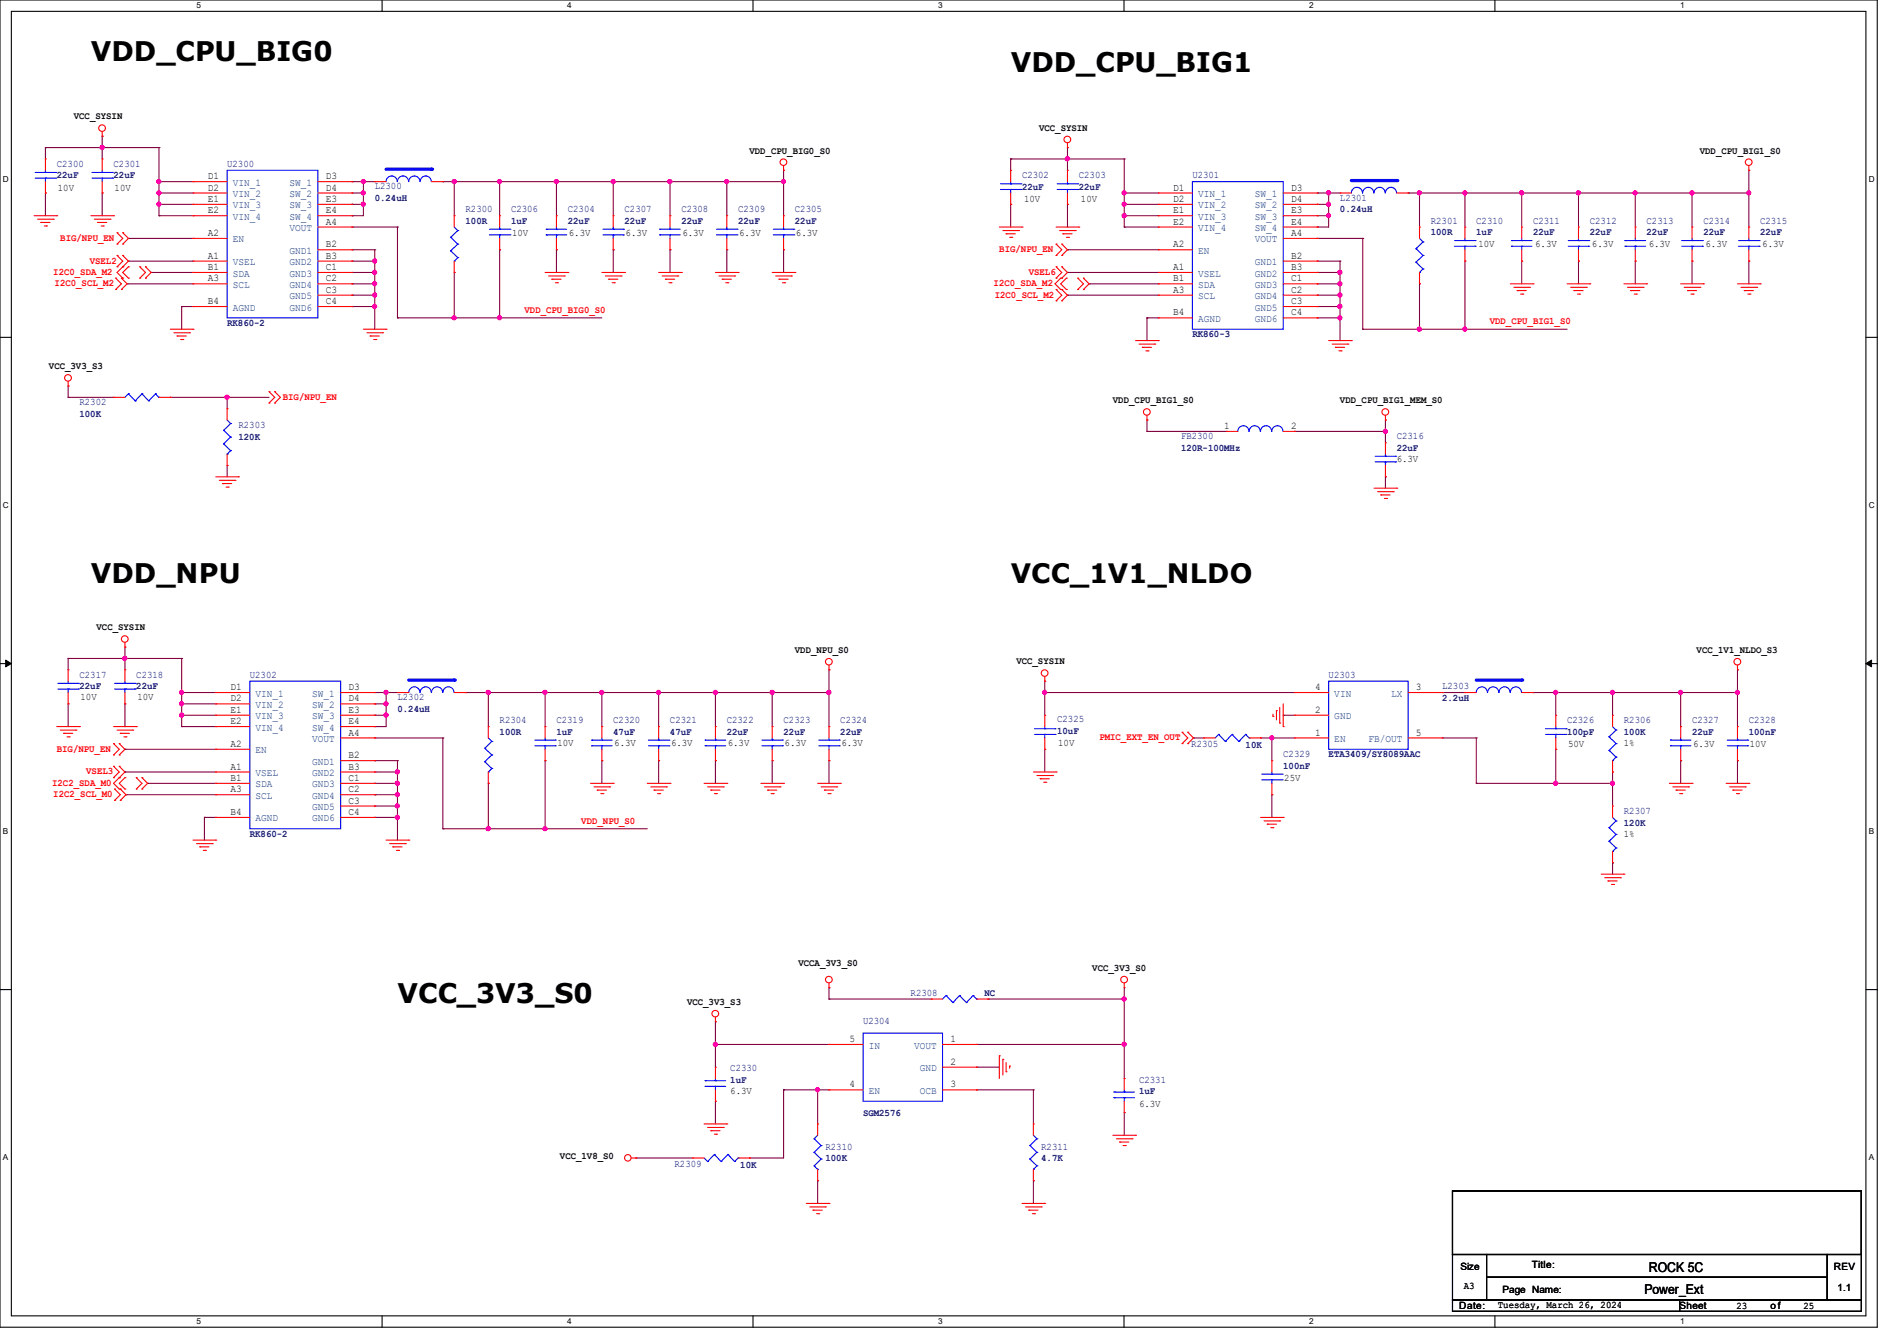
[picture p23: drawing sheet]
<svg xmlns="http://www.w3.org/2000/svg" width="297mm" height="210mm" viewBox="0 0 297 210" stroke-linecap="round" stroke-linejoin="round" font-family="sans-serif">
<defs><g id="words">
<g font-size="4.2">
<text x="14.2" y="9.6">VDD_CPU_BIG0</text>
<text x="158.2" y="11.3">VDD_CPU_BIG1</text>
<text x="14.2" y="91.4">VDD_NPU</text>
<text x="158.2" y="91.3">VCC_1V1_NLDO</text>
<text x="62.2" y="157.1">VCC_3V3_S0</text>
</g>
<g font-size="2.1">
<text x="257.5" y="202.7">Power_Ext</text>
<text x="258.2" y="199.1">ROCK 5C</text>
</g>
<g font-size="1.6">
<text x="11.6" y="18.7">VCC_SYSIN</text>
<text x="162.7" y="20.5">VCC_SYSIN</text>
<text x="9.1" y="29.8">10V</text>
<text x="17.9" y="29.8">10V</text>
<text x="32.6" y="28.1">D1</text>
<text x="32.6" y="29.8">D2</text>
<text x="51" y="28.1">D3</text>
<text x="51" y="29.8">D4</text>
<text x="117.3" y="24">VDD_CPU_BIG0_S0</text>
<text x="183.7" y="29.8">D1</text>
<text x="202.1" y="29.8">D3</text>
<text x="266.1" y="24">VDD_CPU_BIG1_S0</text>
<text x="32.6" y="31.6">E1</text>
<text x="32.6" y="33.4">E2</text>
<text x="51" y="31.6">E3</text>
<text x="51" y="33.4">E4</text>
<text x="51" y="35.2">A4</text>
<text x="160.4" y="31.6">10V</text>
<text x="169.2" y="31.6">10V</text>
<text x="183.7" y="31.6">D2</text>
<text x="183.7" y="33.4">E1</text>
<text x="183.7" y="35.2">E2</text>
<text x="202.1" y="31.6">D4</text>
<text x="202.1" y="33.4">E3</text>
<text x="202.1" y="35.2">E4</text>
<text x="32.6" y="40.5">A1</text>
<text x="32.6" y="37">A2</text>
<text x="51" y="38.7">B2</text>
<text x="51" y="40.5">B3</text>
<text x="80.2" y="37">10V</text>
<text x="89.1" y="37">6.3V</text>
<text x="98" y="37">6.3V</text>
<text x="106.8" y="37">6.3V</text>
<text x="115.7" y="37">6.3V</text>
<text x="124.6" y="37">6.3V</text>
<text x="183.7" y="38.7">A2</text>
<text x="202.1" y="40.5">B2</text>
<text x="202.1" y="37">A4</text>
<text x="231.5" y="38.7">10V</text>
<text x="240.4" y="38.7">6.3V</text>
<text x="249.3" y="38.7">6.3V</text>
<text x="258.1" y="38.7">6.3V</text>
<text x="267" y="38.7">6.3V</text>
<text x="275.9" y="38.7">6.3V</text>
<text x="32.6" y="42.3">B1</text>
<text x="32.6" y="47.6">B4</text>
<text x="32.6" y="44.1">A3</text>
<text x="51" y="42.3">C1</text>
<text x="51" y="44.1">C2</text>
<text x="51" y="45.8">C3</text>
<text x="51" y="47.6">C4</text>
<text x="183.7" y="42.3">A1</text>
<text x="183.7" y="44.1">B1</text>
<text x="183.7" y="45.8">A3</text>
<text x="202.1" y="42.3">B3</text>
<text x="202.1" y="44.1">C1</text>
<text x="202.1" y="45.8">C2</text>
<text x="202.1" y="47.6">C3</text>
<text x="183.7" y="49.4">B4</text>
<text x="202.1" y="49.4">C4</text>
<text x="7.7" y="57.8">VCC_3V3_S3</text>
<text x="174.2" y="63.2">VDD_CPU_BIG1_S0</text>
<text x="209.8" y="63.2">VDD_CPU_BIG1_MEM_S0</text>
<text x="191.7" y="67.2">1</text>
<text x="202.1" y="67.2">2</text>
<text x="218.7" y="72.3">6.3V</text>
<text x="15.1" y="98.7">VCC_SYSIN</text>
<text x="124.5" y="102.3">VDD_NPU_S0</text>
<text x="159.1" y="104.1">VCC_SYSIN</text>
<text x="265.6" y="102.3">VCC_1V1_NLDO_S3</text>
<text x="12.6" y="109.7">10V</text>
<text x="21.5" y="109.7">10V</text>
<text x="36.1" y="108.1">D1</text>
<text x="36.1" y="109.9">D2</text>
<text x="36.1" y="111.6">E1</text>
<text x="36.1" y="113.4">E2</text>
<text x="54.6" y="108.1">D3</text>
<text x="54.6" y="109.9">D4</text>
<text x="54.6" y="111.6">E3</text>
<text x="54.6" y="113.4">E4</text>
<text x="205.9" y="111.6">2</text>
<text x="205.9" y="108.1">4</text>
<text x="221.7" y="108.1">3</text>
<text x="36.1" y="117">A2</text>
<text x="54.6" y="118.7">B2</text>
<text x="54.6" y="115.2">A4</text>
<text x="87.3" y="116.8">10V</text>
<text x="96.2" y="116.8">6.3V</text>
<text x="105.1" y="116.8">6.3V</text>
<text x="114" y="116.8">6.3V</text>
<text x="122.8" y="116.8">6.3V</text>
<text x="131.7" y="116.8">6.3V</text>
<text x="165.7" y="116.8">10V</text>
<text x="205.9" y="115.2">1</text>
<text x="221.7" y="115.2">5</text>
<text x="245.5" y="117">50V</text>
<text x="254.2" y="116.8">1%</text>
<text x="265.1" y="117">6.3V</text>
<text x="274" y="117">10V</text>
<text x="36.1" y="120.5">A1</text>
<text x="36.1" y="122.3">B1</text>
<text x="36.1" y="124.1">A3</text>
<text x="54.6" y="120.5">B3</text>
<text x="54.6" y="122.3">C1</text>
<text x="54.6" y="124.1">C2</text>
<text x="54.6" y="125.9">C3</text>
<text x="201.1" y="122.3">25V</text>
<text x="36.1" y="127.6">B4</text>
<text x="54.6" y="127.6">C4</text>
<text x="254.2" y="131">1%</text>
<text x="125" y="151.3">VCCA_3V3_S0</text>
<text x="171" y="152.1">VCC_3V3_S0</text>
<text x="107.6" y="157.4">VCC_3V3_S3</text>
<text x="133" y="163.2">5</text>
<text x="148.8" y="166.8">2</text>
<text x="148.8" y="163.2">1</text>
<text x="114.3" y="171.4">6.3V</text>
<text x="133" y="170.3">4</text>
<text x="148.8" y="170.3">3</text>
<text x="178.3" y="173.4">6.3V</text>
<text x="87.7" y="181.6">VCC_1V8_S0</text>
<text x="228.6" y="199">Size</text>
<text x="229.2" y="201.8">A3</text>
<text x="235.2" y="202.5">Page Name:</text>
<text x="239.9" y="198.6">Title:</text>
<text x="287.1" y="199">REV</text>
<text x="287.7" y="202.2">1.1</text>
<text x="228.5" y="205">Date:</text>
<text x="234.5" y="204.8">Tuesday, March 26, 2024</text>
<text x="263" y="205">Sheet</text>
<text x="271.9" y="205">23</text>
<text x="277.2" y="205">o f</text>
<text x="282.4" y="205">25</text>
</g>
<g font-size="1.6" fill="#000080">
<text x="8.9" y="26.1">C2300</text>
<text x="8.9" y="27.9">22uF</text>
<text x="17.8" y="26.1">C2301</text>
<text x="17.8" y="27.9">22uF</text>
<text x="35.6" y="26.1">U2300</text>
<text x="58.7" y="29.7">L2300</text>
<text x="160" y="27.9">C2302</text>
<text x="160" y="29.7">22uF</text>
<text x="168.9" y="27.9">C2303</text>
<text x="168.9" y="29.7">22uF</text>
<text x="186.7" y="27.9">U2301</text>
<text x="58.7" y="31.5">0.24uH</text>
<text x="72.9" y="33.2">R2300</text>
<text x="72.9" y="35.1">100R</text>
<text x="80" y="33.2">C2306</text>
<text x="80" y="35.1">1uF</text>
<text x="88.9" y="33.2">C2304</text>
<text x="88.9" y="35.1">22uF</text>
<text x="97.8" y="33.2">C2307</text>
<text x="97.8" y="35.1">22uF</text>
<text x="106.7" y="33.2">C2308</text>
<text x="106.7" y="35.1">22uF</text>
<text x="115.6" y="33.2">C2309</text>
<text x="115.6" y="35.1">22uF</text>
<text x="124.5" y="33.2">C2305</text>
<text x="124.5" y="35.1">22uF</text>
<text x="209.8" y="31.5">L2301</text>
<text x="209.8" y="33.3">0.24uH</text>
<text x="224" y="35">R2301</text>
<text x="231.1" y="35">C2310</text>
<text x="240" y="35">C2311</text>
<text x="248.9" y="35">C2312</text>
<text x="257.8" y="35">C2313</text>
<text x="266.7" y="35">C2314</text>
<text x="275.6" y="35">C2315</text>
<text x="224" y="36.8">100R</text>
<text x="231.1" y="36.8">1uF</text>
<text x="240" y="36.8">22uF</text>
<text x="248.9" y="36.8">22uF</text>
<text x="257.8" y="36.8">22uF</text>
<text x="266.7" y="36.8">22uF</text>
<text x="275.6" y="36.8">22uF</text>
<text x="35.6" y="51.1">RK860-2</text>
<text x="186.7" y="52.8">RK860-3</text>
<text x="12.4" y="63.5">R2302</text>
<text x="12.4" y="65.3">100K</text>
<text x="37.3" y="67">R2303</text>
<text x="37.3" y="68.8">120K</text>
<text x="184.9" y="68.8">FB2300</text>
<text x="184.9" y="70.6">120R-100MHz</text>
<text x="218.7" y="68.8">C2316</text>
<text x="218.7" y="70.6">22uF</text>
<text x="12.4" y="106.1">C2317</text>
<text x="12.4" y="107.9">22uF</text>
<text x="21.3" y="106.1">C2318</text>
<text x="21.3" y="107.9">22uF</text>
<text x="39.1" y="106.1">U2302</text>
<text x="208" y="106.1">U2303</text>
<text x="225.8" y="107.9">L2303</text>
<text x="62.2" y="109.7">L2302</text>
<text x="62.2" y="111.5">0.24uH</text>
<text x="78.2" y="113.2">R2304</text>
<text x="87.1" y="113.2">C2319</text>
<text x="96" y="113.2">C2320</text>
<text x="104.9" y="113.2">C2321</text>
<text x="113.8" y="113.2">C2322</text>
<text x="122.7" y="113.2">C2323</text>
<text x="131.6" y="113.2">C2324</text>
<text x="165.5" y="113.1">C2325</text>
<text x="225.8" y="109.7">2.2uH</text>
<text x="245.4" y="113.2">C2326</text>
<text x="254.2" y="113.2">R2306</text>
<text x="264.9" y="113.2">C2327</text>
<text x="273.8" y="113.2">C2328</text>
<text x="78.2" y="115.1">100R</text>
<text x="87.1" y="115.1">1uF</text>
<text x="96" y="115.1">47uF</text>
<text x="104.9" y="115.1">47uF</text>
<text x="113.8" y="115.1">22uF</text>
<text x="122.7" y="115.1">22uF</text>
<text x="131.6" y="115.1">22uF</text>
<text x="165.5" y="114.9">10uF</text>
<text x="186.5" y="117">R2305</text>
<text x="195" y="117.2">10K</text>
<text x="200.9" y="118.6">C2329</text>
<text x="208" y="118.6">ETA3409/SY8089AAC</text>
<text x="245.4" y="115.1">100pF</text>
<text x="254.2" y="115.1">100K</text>
<text x="264.9" y="115.1">22uF</text>
<text x="273.8" y="115.1">100nF</text>
<text x="200.9" y="120.4">100nF</text>
<text x="39.1" y="131.1">RK860-2</text>
<text x="254.2" y="127.5">R2307</text>
<text x="254.2" y="129.3">120K</text>
<text x="142.6" y="155.9">R2308</text>
<text x="154.1" y="156">NC</text>
<text x="135.1" y="160.4">U2304</text>
<text x="114.3" y="167.8">C2330</text>
<text x="114.3" y="169.6">1uF</text>
<text x="178.3" y="169.6">C2331</text>
<text x="178.3" y="171.4">1uF</text>
<text x="135.1" y="174.8">SGM2576</text>
<text x="105.6" y="182.7">R2309</text>
<text x="115.9" y="183">10K</text>
<text x="129.2" y="180.1">R2310</text>
<text x="129.2" y="181.9">100K</text>
<text x="163" y="180.1">R2311</text>
<text x="163" y="181.9">4.7K</text>
</g>
<g font-size="1.6" fill="#004080">
<text x="36.4" y="29.1">VIN_1</text>
<text x="45.3" y="29.1">SW_1</text>
<text x="36.4" y="30.9">VIN_2</text>
<text x="36.4" y="32.6">VIN_3</text>
<text x="36.4" y="34.4">VIN_4</text>
<text x="45.3" y="30.9">SW_2</text>
<text x="45.3" y="32.6">SW_3</text>
<text x="45.3" y="34.4">SW_4</text>
<text x="187.6" y="30.9">VIN_1</text>
<text x="187.6" y="32.6">VIN_2</text>
<text x="187.6" y="34.4">VIN_3</text>
<text x="196.5" y="30.9">SW_1</text>
<text x="196.5" y="32.6">SW_2</text>
<text x="196.5" y="34.4">SW_3</text>
<text x="36.4" y="41.5">VSEL</text>
<text x="36.4" y="38">EN</text>
<text x="45.3" y="39.8">GND1</text>
<text x="45.3" y="41.5">GND2</text>
<text x="45.3" y="36.2">VOUT</text>
<text x="187.6" y="36.2">VIN_4</text>
<text x="187.6" y="39.8">EN</text>
<text x="196.5" y="36.2">SW_4</text>
<text x="196.5" y="41.5">GND1</text>
<text x="196.5" y="38">VOUT</text>
<text x="36.4" y="43.3">SDA</text>
<text x="36.4" y="45.1">SCL</text>
<text x="45.3" y="43.3">GND3</text>
<text x="45.3" y="45.1">GND4</text>
<text x="45.3" y="46.9">GND5</text>
<text x="187.6" y="43.3">VSEL</text>
<text x="187.6" y="45.1">SDA</text>
<text x="187.6" y="46.9">SCL</text>
<text x="196.5" y="43.3">GND2</text>
<text x="196.5" y="45.1">GND3</text>
<text x="196.5" y="46.9">GND4</text>
<text x="36.4" y="48.6">AGND</text>
<text x="45.3" y="48.6">GND6</text>
<text x="187.6" y="50.4">AGND</text>
<text x="196.5" y="48.6">GND5</text>
<text x="196.5" y="50.4">GND6</text>
<text x="40" y="109.1">VIN_1</text>
<text x="40" y="110.9">VIN_2</text>
<text x="40" y="112.7">VIN_3</text>
<text x="48.9" y="109.1">SW_1</text>
<text x="48.9" y="110.9">SW_2</text>
<text x="48.9" y="112.7">SW_3</text>
<text x="208.9" y="112.7">GND</text>
<text x="208.9" y="109.1">VIN</text>
<text x="217.8" y="109.1">LX</text>
<text x="40" y="114.4">VIN_4</text>
<text x="40" y="118">EN</text>
<text x="48.9" y="114.4">SW_4</text>
<text x="48.9" y="119.8">GND1</text>
<text x="48.9" y="116.2">VOUT</text>
<text x="208.9" y="116.2">EN</text>
<text x="214.2" y="116.2">FB/OUT</text>
<text x="40" y="121.5">VSEL</text>
<text x="40" y="123.3">SDA</text>
<text x="40" y="125.1">SCL</text>
<text x="48.9" y="121.5">GND2</text>
<text x="48.9" y="123.3">GND3</text>
<text x="48.9" y="125.1">GND4</text>
<text x="40" y="128.7">AGND</text>
<text x="48.9" y="126.9">GND5</text>
<text x="48.9" y="128.7">GND6</text>
<text x="136" y="164.2">IN</text>
<text x="143.1" y="164.2">VOUT</text>
<text x="144" y="167.8">GND</text>
<text x="136" y="171.3">EN</text>
<text x="144" y="171.3">OCB</text>
</g>
<g font-size="1.6" fill="#f00">
<text x="9.4" y="37.7">BIG/NPU_EN</text>
<text x="14.1" y="41.3">VSEL2</text>
<text x="156.5" y="39.5">BIG/NPU_EN</text>
<text x="8.3" y="43.1">I2C0_SDA_M2</text>
<text x="8.6" y="44.8">I2C0_SCL_M2</text>
<text x="155.6" y="44.8">I2C0_SDA_M2</text>
<text x="155.7" y="46.6">I2C0_SCL_M2</text>
<text x="161.1" y="43.1">VSEL6</text>
<text x="82.1" y="49">VDD_CPU_BIG0_S0</text>
<text x="233.3" y="50.8">VDD_CPU_BIG1_S0</text>
<text x="44.3" y="62.6">BIG/NPU_EN</text>
<text x="8.9" y="117.7">BIG/NPU_EN</text>
<text x="172.1" y="115.9">PMIC_EXT_EN_OUT</text>
<text x="8.2" y="123.1">I2C2_SDA_M0</text>
<text x="8.3" y="124.8">I2C2_SCL_M0</text>
<text x="13.5" y="121.3">VSEL3</text>
<text x="91" y="129">VDD_NPU_S0</text>
</g>
<g font-size="1.3">
<text x="30.8" y="1.3">5</text>
<text x="88.8" y="1.3">4</text>
<text x="146.9" y="1.3">3</text>
<text x="205" y="1.3">2</text>
<text x="263.1" y="1.3">1</text>
<text x=".5" y="28.4">D</text>
<text x="292.6" y="28.4">D</text>
<text x=".5" y="79.5">C</text>
<text x="292.6" y="79.5">C</text>
<text x=".5" y="130.6">B</text>
<text x="292.6" y="130.6">B</text>
<text x=".5" y="181.7">A</text>
<text x="292.6" y="181.7">A</text>
<text x="30.8" y="207.4">5</text>
<text x="88.8" y="207.4">4</text>
<text x="146.9" y="207.4">3</text>
<text x="205" y="207.4">2</text>
<text x="263.1" y="207.4">1</text>
</g>
</g></defs>
<path d="M0 0h293.9v207.9h-293.9zM1.8 1.8h290.3v204.3h-290.3z" fill="none" stroke="#000" stroke-width=".17"/>
<g fill="#fff">
<path d="M30.8 .2h.7v1.4h-.7z"/>
<path d="M30.8 206.2h.7v1.4h-.7z"/>
</g>
<path d="M59.8 0v1.8M59.8 206.1v1.8" fill="none" stroke="#000" stroke-width=".17"/>
<g fill="#fff">
<path d="M88.8 .2h.7v1.4h-.7z"/>
<path d="M88.8 206.2h.7v1.4h-.7z"/>
</g>
<path d="M117.9 0v1.8M117.9 206.1v1.8" fill="none" stroke="#000" stroke-width=".17"/>
<g fill="#fff">
<path d="M146.9 .2h.7v1.4h-.7z"/>
<path d="M146.9 206.2h.7v1.4h-.7z"/>
</g>
<path d="M176 0v1.8M176 206.1v1.8" fill="none" stroke="#000" stroke-width=".17"/>
<g fill="#fff">
<path d="M205 .2h.7v1.4h-.7z"/>
<path d="M205 206.2h.7v1.4h-.7z"/>
</g>
<path d="M234.1 0v1.8M234.1 206.1v1.8" fill="none" stroke="#000" stroke-width=".17"/>
<g fill="#fff">
<path d="M263.1 .2h.6v1.4h-.6z"/>
<path d="M263.1 206.2h.6v1.4h-.6z"/>
<path d="M.5 27.3h.9v1.4h-.9z"/>
<path d="M292.6 27.3h.9v1.4h-.9z"/>
<path d="M.5 78.4h.9v1.4h-.9z"/>
<path d="M292.6 78.4h.9v1.4h-.9z"/>
</g>
<path d="M0 52.8h1.8M292.1 52.8h1.8" fill="none" stroke="#000" stroke-width=".17"/>
<g fill="#fff">
<path d="M.5 129.5h.8v1.4h-.8z"/>
<path d="M292.6 129.5h.8v1.4h-.8z"/>
</g>
<path d="M0 103.9h1.8M292.1 103.9h1.8" fill="none" stroke="#000" stroke-width=".17"/>
<path d="M.9 103.4l.9 .5-.9 .5zM292.1 103.9l.9-.5v1z" fill="#000" stroke="#000" stroke-width=".16"/>
<g fill="#fff">
<path d="M.5 180.5h.8v1.4h-.8z"/>
<path d="M292.6 180.5h.8v1.4h-.8z"/>
</g>
<path d="M0 155h1.8M292.1 155h1.8M227.4 186.5h64v10h-64zM227.4 196.5h5.3v7.1h-5.3zM232.7 196.5h53.4v3.5h-53.4zM286.1 196.5h5.3v7.1h-5.3zM227.4 203.6h35.6v1.8h-35.6zM232.7 200h53.4v3.6h-53.4zM263 203.6h28.4v1.8h-28.4z" fill="none" stroke="#000" stroke-width=".17"/>
<g fill="none" stroke="#800040" stroke-width=".17">
<path d="M7.1 30.2h.1M7.1 23.1h.1M7.1 23.1h17.8M7.1 23.1v1.8M7.1 30.2v3.6M16 23.1h.1M16 21.3h.1M16 30.2h.1M16 21.3v3.6M16 30.2v3.6M20.1 37.3h.1M20.1 37.3h10.1"/>
<path d="M24.9 23.1h.1M24.9 33.8h.1M24.9 28.4h.1M24.9 30.2h.1M24.9 32h.1M24.9 30.2h5.3M24.9 28.4h5.3M24.9 32h5.3M24.9 33.8h5.3M24.9 23.1v10.7M55.1 28.4h.1M55.1 39.1h.1"/>
<path d="M55.1 30.2h.1M55.1 32h.1M55.1 33.8h.1M55.1 35.6h.1M55.1 30.2h1.8M55.1 28.4h3.6M55.1 35.6h7.1M55.1 32h1.8M55.1 39.1h3.6M56.9 30.2h.1M56.9 28.4h.1M56.9 32h.1"/>
<path d="M56.9 28.4v5.4h-1.8M58.7 39.1h.1M58.7 39.1v12.5M62.2 35.6h.1M62.2 35.6v14.2M69.3 28.4h.1M69.3 28.4h53.4M71.1 28.4h.1M71.1 28.4v5.4M78.2 28.4h.1M78.2 39.1h.1M78.2 28.4v5.4"/>
<path d="M78.2 39.1v10.7M87.1 28.4h.1M87.1 39.1h.1M87.1 28.4v5.4M87.1 39.1v3.6M96 28.4h.1M96 39.1h.1M96 28.4v5.4M96 39.1v3.6M104.9 28.4h.1M104.9 39.1h.1M104.9 28.4v5.4"/>
<path d="M104.9 39.1v3.6M113.8 28.4h.1M113.8 39.1h.1M113.8 28.4v5.4M113.8 39.1v3.6M122.7 28.4h.1M122.7 39.1h.1M122.7 26.7h.1M122.7 26.7v7.1M122.7 39.1v3.6M158.2 32h.1M158.2 24.9h.1"/>
<path d="M158.2 24.9h17.8M158.2 24.9v1.8M158.2 32v3.6M167.1 24.9h.1M167.1 23.1h.1M167.1 32h.1M167.1 39.1h.1M167.1 23.1v3.6M167.1 32v3.6M167.1 39.1h14.3M176 24.9h.1M176 35.6h.1"/>
<path d="M176 30.2h.1M176 32h.1M176 33.8h.1M176 30.2h5.4M176 24.9v10.7M176 35.6h5.4M176 32h5.4M176 33.8h5.4M206.2 30.2h.1M206.2 32h.1M206.2 33.8h.1M206.2 35.6h.1"/>
<path d="M206.2 37.3h.1M206.2 30.2h3.6M206.2 32h1.8M206.2 33.8h1.8M206.2 37.3h7.2M208 32h.1M208 30.2h.1M208 33.8h.1M208 30.2v5.4h-1.8M213.4 37.3h.1M213.4 37.3v14.3M220.5 30.2h.1"/>
<path d="M220.5 30.2h53.3M222.2 30.2h.1M222.2 30.2v5.4M229.4 30.2h.1M229.4 30.2v5.4M238.3 30.2h.1M238.3 30.2v5.4M247.1 30.2h.1M247.1 30.2v5.4M256 30.2h.1M256 30.2v5.4M264.9 30.2h.1"/>
<path d="M264.9 30.2v5.4M273.8 26.7h.1M273.8 30.2h.1M273.8 26.7v8.9M19.9 44.4h.1M19.9 44.4h10.3M20.1 40.9h.1M20.1 40.9h10.1M23.7 42.7h.1M23.7 42.7h6.5M28.4 48h.1M28.4 48v3.6"/>
<path d="M28.4 48h1.8M55.1 40.9h.1M55.1 42.7h.1M55.1 44.4h.1M55.1 46.2h.1M55.1 48h.1M55.1 46.2h3.6M55.1 44.4h3.6M55.1 40.9h3.6M55.1 42.7h3.6M55.1 48h3.6M58.7 40.9h.1"/>
<path d="M58.7 42.7h.1M58.7 44.4h.1M58.7 46.2h.1M58.7 48h.1M62.2 49.8h.1M62.2 49.8h32M71.1 42.7h.1M71.1 49.8h.1M71.1 42.7v7.1M78.2 49.8h.1M167.1 46.2h.1M167.1 42.7h.1"/>
<path d="M167.1 46.2h14.3M167.1 42.7h14.3M170.5 44.4h.1M170.5 44.4h10.9M179.6 49.8h.1M179.6 49.8v3.5M179.6 49.8h1.8M206.2 40.9h.1M206.2 42.7h.1M206.2 44.4h.1M206.2 46.2h.1M206.2 48h.1"/>
<path d="M206.2 49.8h.1M206.2 46.2h3.6M206.2 44.4h3.6M206.2 40.9h3.6M206.2 42.7h3.6M206.2 49.8h3.6M206.2 48h3.6M209.8 40.9h.1M209.8 42.7h.1M209.8 44.4h.1M209.8 46.2h.1M209.8 48h.1"/>
<path d="M209.8 49.8h.1M209.8 40.9v12.4M213.4 51.6h.1M213.4 51.6h32M222.2 44.4h.1M222.2 51.6h.1M222.2 44.4v7.2M229.4 40.9h.1M229.4 51.6h.1M229.4 40.9v10.7M238.3 40.9h.1M238.3 40.9v3.5"/>
<path d="M247.1 40.9h.1M247.1 40.9v3.5M256 40.9h.1M256 40.9v3.5M264.9 40.9h.1M264.9 40.9v3.5M273.8 40.9h.1M273.8 40.9v3.5M10.7 60.5h.1M10.7 62.2h.1M10.7 60.5v1.7M10.7 62.2h7.1"/>
<path d="M26.7 62.2h.1M26.7 62.2h15.4M35.6 72.9h.1M35.6 62.2h.1M35.6 62.2v1.8M35.6 72.9v1.8M179.6 65.8h.1M179.6 67.6h.1M179.6 65.8v1.8M179.6 67.6h12.4M202.7 67.6h.1M202.7 67.6h14.2"/>
<path d="M216.9 65.8h.1M216.9 74.7h.1M216.9 67.6h.1M216.9 65.8v3.5M216.9 74.7v1.8M10.7 110.2h.1M10.7 103.1h.1M10.7 103.1h17.7M10.7 103.1v1.8M10.7 110.2v3.6M19.6 103.1h.1M19.6 101.3h.1"/>
<path d="M19.6 110.2h.1M19.6 117.3h.1M19.6 101.3v3.6M19.6 110.2v3.6M19.6 117.3h14.2M28.4 103.1h.1M28.4 113.8h.1M28.4 108.5h.1M28.4 110.2h.1M28.4 112h.1M28.4 108.5h5.4M28.4 103.1v10.7"/>
<path d="M28.4 113.8h5.4M28.4 110.2h5.4M28.4 112h5.4M58.7 108.5h.1M58.7 119.1h.1M58.7 110.2h.1M58.7 112h.1M58.7 113.8h.1M58.7 115.6h.1M58.7 108.5h3.5M58.7 110.2h1.8M58.7 112h1.8"/>
<path d="M58.7 119.1h3.5M58.7 115.6h10.6M60.5 110.2h.1M60.5 108.5h.1M60.5 112h.1M60.5 108.5v5.3h-1.8M62.2 119.1h.1M62.2 119.1v12.5M69.3 115.6h.1M69.3 115.6v14.2M72.9 108.5h.1M72.9 108.5h56.9"/>
<path d="M76.5 108.5h.1M76.5 108.5v5.3M85.3 108.5h.1M85.3 119.1h.1M85.3 108.5v5.3M85.3 119.1v10.7M94.2 108.5h.1M94.2 119.1h.1M94.2 108.5v5.3M94.2 119.1v3.6M103.1 108.5h.1M103.1 119.1h.1"/>
<path d="M103.1 108.5v5.3M103.1 119.1v3.6M112 108.5h.1M112 119.1h.1M112 108.5v5.3M112 119.1v3.6M120.9 108.5h.1M120.9 119.1h.1M120.9 108.5v5.3M120.9 119.1v3.6M129.8 108.5h.1M129.8 119.1h.1"/>
<path d="M129.8 104.9h.1M129.8 104.9v8.9M129.8 119.1v3.6M163.6 108.5h.1M163.6 117.3h.1M163.6 106.7h.1M163.6 108.5h39.1M163.6 106.7v5.3M163.6 117.3v3.6M186.9 115.6h.1M186.9 115.6h1.6M197.4 115.6h.1"/>
<path d="M197.4 115.6h5.3M199.1 115.6h.1M199.1 115.6v3.5M200.9 112h.1M200.9 112h1.8M225.8 115.6h.1M225.8 108.5h.1M225.8 108.5h3.6M225.8 115.6h5.3M231.1 115.6h.1M231.1 115.6v7.1M240 108.5h.1"/>
<path d="M240 108.5h32M243.6 108.5h.1M243.6 117.3h.1M243.6 108.5v3.5M243.6 117.3v5.4M252.5 108.5h.1M252.5 108.5v3.5M263.1 108.5h.1M263.1 119.1h.1M263.1 108.5v5.3M263.1 119.1v3.6M272 108.5h.1"/>
<path d="M272 119.1h.1M272 104.9h.1M272 104.9v8.9M272 119.1v3.6M19.6 120.9h.1M19.6 120.9h14.2M19.7 124.5h.1M19.7 124.5h14.1M23.1 122.7h.1M23.1 122.7h10.7M32 128h.1M32 128v3.6"/>
<path d="M32 128h1.8M58.7 120.9h.1M58.7 122.7h.1M58.7 124.5h.1M58.7 126.2h.1M58.7 128h.1M58.7 128h3.5M58.7 120.9h3.5M58.7 122.7h3.5M58.7 124.5h3.5M58.7 126.2h3.5M62.2 120.9h.1"/>
<path d="M62.2 122.7h.1M62.2 124.5h.1M62.2 126.2h.1M62.2 128h.1M69.3 129.8h.1M69.3 129.8h32M76.5 122.7h.1M76.5 129.8h.1M76.5 122.7v7.1M85.3 129.8h.1M199.1 124.5h.1M199.1 124.5v3.5"/>
<path d="M231.1 122.7h.1M231.1 122.7h21.4M243.6 122.7h.1M252.5 122.7h.1M252.5 135.1h.1M252.5 120.9h.1M252.5 120.9v5.3M252.5 135.1v1.8M129.8 154.7h.1M129.8 156.5h.1M129.8 154.7v1.8M129.8 156.5h16"/>
<path d="M154.7 156.5h.1M154.7 156.5h21.3M176 156.5h.1M176 154.7v14.2M112 160h.1M112 163.6h.1M112 172.5h.1M112 160v7.1M112 172.5v3.5M112 163.6h17.8M122.7 170.7h.1M122.7 170.7v10.7h-5.4"/>
<path d="M122.7 170.7h7.1M128 170.7h.1M128 170.7v5.3M152.9 163.6h.1M152.9 170.7h.1M152.9 167.1h.1M152.9 170.7h8.9M152.9 163.6h23.1M152.9 167.1h3.6M161.8 170.7h.1M161.8 170.7v5.3M176 174.2h.1"/>
<path d="M176 163.6h.1M176 174.2v3.6M99.6 181.4h.1M99.6 181.4h8.9M117.3 181.4h.1M128 184.9h.1M128 184.9v3.6M161.8 184.9h.1M161.8 184.9v3.6"/>
</g>
<g fill="#f0f" stroke="#f0f" stroke-width=".17">
<circle cx="273.8" cy="30.2" r=".32"/>
<circle cx="122.7" cy="28.4" r=".32"/>
<circle cx="120.9" cy="108.4" r=".32"/>
<circle cx="129.8" cy="108.4" r=".32"/>
<circle cx="19.5" cy="103.1" r=".32"/>
<circle cx="28.4" cy="108.4" r=".32"/>
<circle cx="94.2" cy="108.4" r=".32"/>
<circle cx="85.3" cy="108.4" r=".32"/>
<circle cx="112" cy="108.4" r=".32"/>
<circle cx="103.1" cy="108.4" r=".32"/>
<circle cx="76.4" cy="108.4" r=".32"/>
<circle cx="28.4" cy="110.2" r=".32"/>
<circle cx="28.4" cy="112" r=".32"/>
<circle cx="62.2" cy="120.9" r=".32"/>
<circle cx="62.2" cy="122.7" r=".32"/>
<circle cx="62.2" cy="126.2" r=".32"/>
<circle cx="62.2" cy="124.4" r=".32"/>
<circle cx="62.2" cy="128" r=".32"/>
<circle cx="60.4" cy="110.2" r=".32"/>
<circle cx="60.4" cy="108.4" r=".32"/>
<circle cx="60.4" cy="112" r=".32"/>
<circle cx="76.4" cy="129.8" r=".32"/>
<circle cx="85.3" cy="129.8" r=".32"/>
<circle cx="216.9" cy="67.5" r=".32"/>
<circle cx="199.1" cy="115.5" r=".32"/>
<circle cx="163.6" cy="108.4" r=".32"/>
<circle cx="263.1" cy="108.4" r=".32"/>
<circle cx="252.5" cy="108.4" r=".32"/>
<circle cx="243.6" cy="108.4" r=".32"/>
<circle cx="243.6" cy="122.7" r=".32"/>
<circle cx="252.5" cy="122.7" r=".32"/>
<circle cx="272" cy="108.4" r=".32"/>
<circle cx="35.5" cy="62.2" r=".32"/>
<circle cx="176" cy="30.2" r=".32"/>
<circle cx="208" cy="33.8" r=".32"/>
<circle cx="208" cy="32" r=".32"/>
<circle cx="229.3" cy="30.2" r=".32"/>
<circle cx="264.9" cy="30.2" r=".32"/>
<circle cx="256" cy="30.2" r=".32"/>
<circle cx="222.2" cy="30.2" r=".32"/>
<circle cx="247.1" cy="30.2" r=".32"/>
<circle cx="238.2" cy="30.2" r=".32"/>
<circle cx="176" cy="32" r=".32"/>
<circle cx="176" cy="33.8" r=".32"/>
<circle cx="209.8" cy="42.7" r=".32"/>
<circle cx="209.8" cy="44.4" r=".32"/>
<circle cx="209.8" cy="46.2" r=".32"/>
<circle cx="209.8" cy="48" r=".32"/>
<circle cx="209.8" cy="49.8" r=".32"/>
<circle cx="208" cy="30.2" r=".32"/>
<circle cx="222.2" cy="51.5" r=".32"/>
<circle cx="229.3" cy="51.5" r=".32"/>
<circle cx="167.1" cy="24.9" r=".32"/>
<circle cx="16" cy="23.1" r=".32"/>
<circle cx="24.9" cy="28.4" r=".32"/>
<circle cx="113.8" cy="28.4" r=".32"/>
<circle cx="104.9" cy="28.4" r=".32"/>
<circle cx="78.2" cy="28.4" r=".32"/>
<circle cx="71.1" cy="28.4" r=".32"/>
<circle cx="56.9" cy="28.4" r=".32"/>
<circle cx="78.2" cy="49.8" r=".32"/>
<circle cx="71.1" cy="49.8" r=".32"/>
<circle cx="96" cy="28.4" r=".32"/>
<circle cx="87.1" cy="28.4" r=".32"/>
<circle cx="24.9" cy="30.2" r=".32"/>
<circle cx="24.9" cy="32" r=".32"/>
<circle cx="58.7" cy="40.9" r=".32"/>
<circle cx="58.7" cy="42.7" r=".32"/>
<circle cx="58.7" cy="44.4" r=".32"/>
<circle cx="58.7" cy="46.2" r=".32"/>
<circle cx="58.7" cy="48" r=".32"/>
<circle cx="56.9" cy="30.2" r=".32"/>
<circle cx="56.9" cy="32" r=".32"/>
<circle cx="112" cy="163.6" r=".32"/>
<circle cx="128" cy="170.7" r=".32"/>
<circle cx="176" cy="156.4" r=".32"/>
<circle cx="176" cy="163.6" r=".32"/>
</g>
<g fill="none" stroke="#f00" stroke-width=".17">
<path d="M5.3 33.8h3.6M5.9 34.3h2.4M6.4 34.8h.1M6.4 34.8h1.4M6.9 35.4h.4M7.3 35.4h.1M8.3 34.3h.1M8.9 33.8h.1M14.2 33.8h3.6M14.8 34.3h2.4M15.3 34.8h.1M15.3 34.8h1.4"/>
<path d="M15.8 35.4h.4M16 21.3h.1M16 20.6v.7M16.2 35.4h.1M17.2 34.3h.1M17.8 33.8h.1M18.3 38.2h.1M18.3 36.4h.1M18.3 36.4l.9 .9-.9 .9M19.2 36.4h.1M19.2 38.2h.1M19.2 36.4l.9 .9-.9 .9"/>
<path d="M71.1 33.8h.1M71.1 33.8v1.8M122.7 26.7h.1M122.7 26v.7M156.5 35.6h3.5M157 36.1h2.5M157.5 36.6h.1M157.5 36.6h1.5M158.1 37.2h.3M158.4 37.2h.1M159.5 36.1h.1M160 35.6h.1"/>
<path d="M165.4 38.2h.1M165.4 35.6h3.5M165.4 38.2l.8 .9-.8 .9M165.9 36.1h2.5M166.2 38.2h.1M166.2 38.2l.9 .9-.9 .9M166.4 36.6h.1M166.4 36.6h1.5M167 37.2h.3M167.1 23.1h.1M167.1 22.4v.7M167.3 37.2h.1"/>
<path d="M168.4 36.1h.1M168.9 35.6h.1M273.8 26.7h.1M273.8 26v.7M10.7 59.7v.8M18.1 45.3h.1M18.1 43.6h.1M18.1 43.6l.9 .8-.9 .9M18.3 41.8h.1M18.3 40h.1M18.3 40l.9 .9-.9 .9M19 43.6h.1"/>
<path d="M19 45.3h.1M19 43.6l.9 .8-.9 .9M19.2 40h.1M19.2 41.8h.1M19.2 43.6h.1M19.2 40l.9 .9-1.8 1.8 .9 .9M20.1 43.6h.1M20.1 41.8h.1M20.1 41.8l-.9 .9 .9 .9M21.9 43.6h.1M21.9 41.8h.1M21.9 41.8l.9 .9-.9 .9"/>
<path d="M22.8 41.8h.1M22.8 43.6h.1M22.8 41.8l.9 .9-.9 .9M26.7 51.6h3.5M27.2 52.1h2.5M27.7 52.6h.1M27.7 52.6h1.5M28.3 53.2h.3M28.6 53.2h.1M29.7 52.1h.1M30.2 51.6h.1M56.9 51.6h3.6"/>
<path d="M57.4 52.1h2.5M58 52.6h.1M58 52.6h1.4M58.5 53.2h.3M58.8 53.2h.1M59.9 52.1h.1M60.5 51.6h.1M71.1 42.7h.1M71.1 40.9v1.8M85.3 42.7h3.6M85.9 43.2h2.4M86.4 43.7h.1"/>
<path d="M86.4 43.7h1.4M87 44.3h.3M87.3 44.3h.1M88.3 43.2h.1M88.9 42.7h.1M94.2 42.7h3.6M94.8 43.2h2.4M95.3 43.7h.1M95.3 43.7h1.4M95.8 44.3h.4M96.2 44.3h.1M97.2 43.2h.1"/>
<path d="M97.8 42.7h.1M103.1 42.7h3.6M103.7 43.2h2.4M104.2 43.7h.1M104.2 43.7h1.4M104.7 44.3h.4M105.1 44.3h.1M106.1 43.2h.1M106.7 42.7h.1M112 42.7h3.6M112.6 43.2h2.4M113.1 43.7h.1"/>
<path d="M113.1 43.7h1.4M113.6 44.3h.4M114 44.3h.1M115 43.2h.1M115.6 42.7h.1M120.9 42.7h3.6M121.5 43.2h2.4M122 43.7h.1M122 43.7h1.4M122.5 44.3h.4M122.9 44.3h.1M123.9 43.2h.1"/>
<path d="M124.5 42.7h.1M165.4 40h.1M165.4 43.6h.1M165.4 41.8h.1M165.4 47.1h.1M165.4 45.3h.1M165.4 41.8l.8 .9-.8 .9M165.4 45.3l.8 .9-.8 .9M166.1 45.3h.1M166.1 43.6h.1M166.1 43.6l-.9 .8 .9 .9M166.2 40h.1"/>
<path d="M166.2 41.8h.1M166.2 43.6h.1M166.2 45.3h.1M166.2 47.1h.1M166.2 41.8l.9 .9-.9 .9M166.2 45.3l.9 .9-.9 .9M167 45.3h.1M167 43.6h.1M167 43.6l-.9 .8 .9 .9M168.7 45.3h.1M168.7 43.6h.1M168.7 43.6l.9 .8-.9 .9"/>
<path d="M169.6 43.6h.1M169.6 45.3h.1M169.6 43.6l.9 .8-.9 .9M177.8 53.3h3.6M178.4 53.9h2.4M178.9 54.4h.1M178.9 54.4h1.4M179.4 54.9h.3M179.7 54.9h.1M180.8 53.9h.1M181.4 53.3h.1M208 53.3h3.6"/>
<path d="M208.6 53.9h2.4M209.1 54.4h.1M209.1 54.4h1.4M209.6 54.9h.4M210 54.9h.1M211 53.9h.1M211.6 53.3h.1M236.5 44.4h3.5M237 45h2.5M237.5 45.5h.1M237.5 45.5h1.5M238.1 46.1h.3"/>
<path d="M238.4 46.1h.1M239.5 45h.1M240 44.4h.1M245.4 44.4h3.5M245.9 45h2.5M246.4 45.5h.1M246.4 45.5h1.5M247 46.1h.3M247.3 46.1h.1M248.4 45h.1M248.9 44.4h.1M254.3 44.4h3.5"/>
<path d="M254.8 45h2.5M255.3 45.5h.1M255.3 45.5h1.5M255.9 46.1h.3M256.2 46.1h.1M257.3 45h.1M257.8 44.4h.1M263.1 44.4h3.6M263.7 45h2.4M264.2 45.5h.1M264.2 45.5h1.4M264.8 46.1h.3"/>
<path d="M265.1 46.1h.1M266.1 45h.1M266.7 44.4h.1M272 44.4h3.6M272.6 45h2.4M273.1 45.5h.1M273.1 45.5h1.4M273.6 46.1h.4M274 46.1h.1M275 45h.1M275.6 44.4h.1M10.7 60.5h.1"/>
<path d="M33.8 74.7h3.5M34.3 75.2h2.5M34.8 75.7h.1M34.8 75.7h1.5M35.4 76.3h.3M35.7 76.3h.1M36.8 75.2h.1M37.3 74.7h.1M42.1 63.1h.1M42.1 61.3h.1M42.1 61.3l.9 .9-.9 .9M43 63.1h.1"/>
<path d="M43 61.3h.1M43 61.3l.9 .9-.9 .9M179.6 65.8h.1M179.6 65.1v.7M215.1 76.5h3.6M215.7 77h2.4M216.2 77.5h.1M216.2 77.5h1.4M216.7 78.1h.4M216.9 65.8h.1M216.9 65.1v.7M217.1 78.1h.1"/>
<path d="M218.1 77h.1M218.7 76.5h.1M8.9 113.8h3.5M9.4 114.3h2.5M9.9 114.9h.1M9.9 114.9h1.5M10.5 115.4h.3M10.8 115.4h.1M11.9 114.3h.1M12.4 113.8h.1M17.8 118.2h.1M17.8 116.5h.1"/>
<path d="M17.8 113.8h3.5M17.8 116.5l.9 .8-.9 .9M18.3 114.3h2.5M18.7 116.5h.1M18.7 118.2h.1M18.7 116.5l.9 .8-.9 .9M18.8 114.9h.1M18.8 114.9h1.5M19.4 115.4h.3M19.6 101.3h.1M19.6 100.6v.7M19.7 115.4h.1"/>
<path d="M20.8 114.3h.1M21.3 113.8h.1M33.8 108.5h.1M33.8 110.2h.1M33.8 112h.1M33.8 113.8h.1M33.8 117.3h.1M33.8 113.8h5.3M33.8 108.5h5.3M33.8 110.2h5.3M33.8 112h5.3M33.8 117.3h5.3"/>
<path d="M53.3 113.8h5.4M53.3 108.5h5.4M53.3 110.2h5.4M53.3 112h5.4M53.3 119.1h5.4M53.3 115.6h5.4M58.7 108.5h.1M58.7 110.2h.1M58.7 112h.1M58.7 113.8h.1M58.7 119.1h.1M58.7 115.6h.1"/>
<path d="M112 113.8h.1M112 119.1h.1M112 113.8v1.8M112 117.3v1.8M129.8 104.9h.1M129.8 104.2v.7M163.6 106.7h.1M163.6 106v.7M185.1 116.5h.1M185.1 114.7h.1M185.1 114.7l.9 .9-.9 .9M186 114.7h.1"/>
<path d="M186 116.5h.1M186 114.7l.9 .9-.9 .9M199.3 112.2h.1M199.3 111.8v.4M199.9 111.3h.1M199.9 111.3v1.4M200.4 113.2h.1M200.4 110.8v2.4M200.9 113.8h.1M200.9 110.2v3.6M272 104.9h.1M272 104.2v.7"/>
<path d="M17.8 121.8h.1M17.8 120h.1M17.8 120l.9 .9-.9 .9M17.9 125.3h.1M17.9 123.6h.1M17.9 123.6l.9 .9-.9 .8M18.7 120h.1M18.7 121.8h.1M18.7 123.6h.1M18.7 120l.9 .9-1.8 1.8 .9 .9M18.8 123.6h.1M18.8 125.3h.1"/>
<path d="M18.8 123.6l.9 .9-.9 .8M19.6 123.6h.1M19.6 121.8h.1M19.6 121.8l-.9 .9 .9 .9M21.3 123.6h.1M21.3 121.8h.1M21.3 121.8l.9 .9-.9 .9M22.2 121.8h.1M22.2 123.6h.1M22.2 121.8l.9 .9-.9 .9M30.2 131.6h3.6M30.8 132.1h2.4"/>
<path d="M31.3 132.6h.1M31.3 132.6h1.4M31.8 133.2h.4M32.2 133.2h.1M33.2 132.1h.1M33.8 131.6h.1M33.8 120.9h.1M33.8 122.7h.1M33.8 128h.1M33.8 124.5h.1M33.8 128h5.3M33.8 120.9h5.3"/>
<path d="M33.8 122.7h5.3M33.8 124.5h5.3M53.3 128h5.4M53.3 120.9h5.4M53.3 122.7h5.4M53.3 124.5h5.4M53.3 126.2h5.4M58.7 120.9h.1M58.7 122.7h.1M58.7 124.5h.1M58.7 126.2h.1M58.7 128h.1"/>
<path d="M60.5 131.6h3.5M61 132.1h2.5M61.5 132.6h.1M61.5 132.6h1.4M62.1 133.2h.3M62.4 133.2h.1M63.5 132.1h.1M64 131.6h.1M92.5 122.7h3.5M93 123.2h2.5M93.5 123.7h.1M93.5 123.7h1.5"/>
<path d="M94.1 124.3h.3M94.4 124.3h.1M95.5 123.2h.1M96 122.7h.1M101.3 122.7h3.6M101.9 123.2h2.5M102.4 123.7h.1M102.4 123.7h1.4M103 124.3h.3M103.3 124.3h.1M104.4 123.2h.1M104.9 122.7h.1"/>
<path d="M110.2 122.7h3.6M110.8 123.2h2.4M111.3 123.7h.1M111.3 123.7h1.4M111.8 124.3h.4M112.2 124.3h.1M113.2 123.2h.1M113.8 122.7h.1M119.1 122.7h3.6M119.7 123.2h2.4M120.2 123.7h.1M120.2 123.7h1.4"/>
<path d="M120.7 124.3h.4M121.1 124.3h.1M122.1 123.2h.1M122.7 122.7h.1M128 122.7h3.6M128.6 123.2h2.4M129.1 123.7h.1M129.1 123.7h1.4M129.6 124.3h.4M130 124.3h.1M131 123.2h.1M131.6 122.7h.1"/>
<path d="M161.8 120.9h3.6M162.3 121.5h2.5M162.9 122h.1M162.9 122h1.4M163.4 122.5h.3M163.7 122.5h.1M164.8 121.5h.1M165.4 120.9h.1M197.4 128h3.5M197.9 128.6h2.5M198.4 129.1h.1M198.4 129.1h1.5"/>
<path d="M199 129.6h.3M199.3 129.6h.1M200.4 128.6h.1M200.9 128h.1M250.7 136.9h3.6M251.2 137.5h2.5M251.8 138h.1M251.8 138h1.4M252.3 138.5h.3M252.5 126.2h.1M252.5 135.1h.1M252.5 126.2v1.8"/>
<path d="M252.5 133.3v1.8M252.6 138.5h.1M253.7 137.5h.1M254.3 136.9h.1M261.4 122.7h3.5M261.9 123.2h2.5M262.4 123.7h.1M262.4 123.7h1.5M263 124.3h.3M263.3 124.3h.1M264.4 123.2h.1M264.9 122.7h.1"/>
<path d="M270.3 122.7h3.5M270.8 123.2h2.5M271.3 123.7h.1M271.3 123.7h1.5M271.9 124.3h.3M272.2 124.3h.1M273.3 123.2h.1M273.8 122.7h.1M112 159.3v.7M129.8 154.7h.1M129.8 154v.7M145.8 156.5h.1"/>
<path d="M145.8 156.5h1.8M152.9 156.5h1.8M154.7 156.5h.1M176 154.7h.1M176 154v.7M110.2 176h3.6M110.8 176.6h2.4M111.3 177.1h.1M111.3 177.1h1.4M111.8 177.6h.4M112 160h.1M112.2 177.6h.1"/>
<path d="M113.2 176.6h.1M113.8 176h.1M156.5 165.4h.1M156.5 165.4v3.5M157 165.9h.1M157 165.9v2.5M157.5 167.9h.1M157.5 166.4v1.5M158.1 167h.1M158.1 167v.3M174.2 177.8h3.6M174.8 178.4h2.4"/>
<path d="M175.3 178.9h.1M175.3 178.9h1.4M175.9 179.4h.3M176.2 179.4h.1M177.2 178.4h.1M177.8 177.8h.1M98.8 181.4h.8M99.6 181.4h.1M108.5 181.4h.1M108.5 181.4h1.7M115.6 181.4h1.7M117.3 181.4h.1"/>
<path d="M126.2 188.5h3.6M126.8 189h2.4M127.3 189.5h.1M127.3 189.5h1.4M127.8 190.1h.4M128.2 190.1h.1M129.2 189h.1M129.8 188.5h.1M160 188.5h3.6M160.6 189h2.4M161.1 189.5h.1M161.1 189.5h1.4"/>
<path d="M161.6 190.1h.4M162 190.1h.1M163 189h.1M163.6 188.5h.1"/>
<circle cx="16" cy="20.1" r=".52"/>
<circle cx="122.7" cy="25.4" r=".52"/>
<circle cx="167.1" cy="21.8" r=".52"/>
<circle cx="273.8" cy="25.4" r=".52"/>
<circle cx="10.7" cy="59.2" r=".52"/>
<circle cx="179.6" cy="64.5" r=".52"/>
<circle cx="216.9" cy="64.5" r=".52"/>
<circle cx="19.5" cy="100.1" r=".52"/>
<circle cx="129.8" cy="103.6" r=".52"/>
<circle cx="163.6" cy="105.4" r=".52"/>
<circle cx="272" cy="103.6" r=".52"/>
<circle cx="112" cy="158.8" r=".52"/>
<circle cx="129.8" cy="153.4" r=".52"/>
<circle cx="176" cy="153.4" r=".52"/>
<circle cx="98.3" cy="181.3" r=".51"/>
</g>
<g fill="none" stroke="#00f" stroke-width=".17">
<path d="M70.6 37.2h.1M70.6 39.3h.1M70.6 37.2l1.1 1M70.6 39.3l1.1 1M71.1 35.6l.6 .5M71.7 36.1h.1M71.7 38.2h.1M71.7 36.1l-1.1 1.1M71.7 38.2l-1.1 1.1M211.6 30.2a.87 .87 0 0 1 .8-.9 .87 .87 0 0 1 .9 .9M213.4 30.2a.87 .87 0 0 1 .8-.9 .87 .87 0 0 1 .9 .9M215.1 30.2a.87 .87 0 0 1 .9-.9 .87 .87 0 0 1 .9 .9"/>
<path d="M216.9 30.2a.87 .87 0 0 1 .9-.9 .87 .87 0 0 1 .9 .9M71.1 40.9h.1M71.7 40.3h.1M71.7 40.3l-.6 .6M39.1 106.7h14.2v23.1h-14.2zM110.4 116.8h.1M110.4 115.9h.1M110.4 116.8h3.2M110.4 115.9h3.2M112 115.9h.1M112 116.8h.1M112 115.6v.3"/>
<path d="M112 116.8v.5M251.9 129.6h.1M251.9 131.7h.1M251.9 129.6l1.1 1.1M251.9 131.7l1.1 1.1M252.5 133.3h.1M252.5 128l.5 .6M253 128.6h.1M253 130.7h.1M253 132.8h.1M253 128.6l-1.1 1M253 130.7l-1.1 1"/>
<path d="M253 132.8l-.5 .5M148.1 155.9h.1M148.1 155.9l-.5 .6M148.1 155.9l1.1 1.1M149.2 157h.1M150.2 155.9h.1M150.2 155.9l-1 1.1M150.2 155.9l1.1 1.1M151.3 157h.1M152.4 155.9h.1M152.4 155.9l-1.1 1.1M152.4 155.9l.5 .6"/>
<path d="M152.9 156.5h.1M110.2 181.4l.6 .5M110.8 181.9h.1M111.8 180.8h.1M111.8 180.8l-1 1.1M111.8 180.8l1.1 1.1M112.9 181.9h.1M114 180.8h.1M114 180.8l-1.1 1.1M114 180.8l1 1.1M115 181.9h.1M115.6 181.4h.1"/>
<path d="M115.6 181.4l-.6 .5"/>
</g>
<path d="M211.6 28.3h7.1" fill="none" stroke="#00f" stroke-width=".51"/>
<circle cx="218.7" cy="28.3" r=".25" fill="#00f"/>
<path d="M209.8 30.2h.1M209.8 30.2h1.8M218.7 30.2h1.8M220.5 30.2h.1" fill="none" stroke="#f00" stroke-width=".17"/>
<path d="M64 108.5a.87 .87 0 0 1 .9-.9 .87 .87 0 0 1 .8 .9M65.8 108.5a.87 .87 0 0 1 .9-.9 .87 .87 0 0 1 .8 .9M67.6 108.5a.87 .87 0 0 1 .8-.9 .87 .87 0 0 1 .9 .9M69.3 108.5a.87 .87 0 0 1 .9-.9 .87 .87 0 0 1 .9 .9" fill="none" stroke="#00f" stroke-width=".17"/>
<path d="M64 106.5h7.1" fill="none" stroke="#00f" stroke-width=".51"/>
<circle cx="71.1" cy="106.5" r=".25" fill="#00f"/>
<g fill="none" stroke="#f00" stroke-width=".17">
<path d="M62.2 108.5h.1M62.2 108.5h1.8M71.1 108.5h1.8M72.9 108.5h.1M85.3 113.8h.1M85.3 119.1h.1M85.3 113.8v1.8M85.3 117.3v1.8M94.2 113.8h.1M94.2 119.1h.1M94.2 113.8v1.8M94.2 117.3v1.8"/>
<path d="M129.8 113.8h.1M129.8 119.1h.1M129.8 113.8v1.8M129.8 117.3v1.8M243.6 112h.1M243.6 117.3h.1M243.6 112v1.8M243.6 115.6v1.7M272 113.8h.1M272 119.1h.1M272 113.8v1.8M272 117.3v1.8"/>
</g>
<g fill="none" stroke="#00f" stroke-width=".17">
<path d="M83.7 116.8h3.3M83.7 115.9h3.3M85.3 115.9h.1M85.3 116.8h.1M85.3 115.6v.3M85.3 116.8v.5M87 116.8h.1M87 115.9h.1M92.6 116.8h.1M92.6 115.9h.1M92.6 116.8h3.2M92.6 115.9h3.2"/>
<path d="M94.2 115.9h.1M94.2 116.8h.1M94.2 115.6v.3M94.2 116.8v.5M128.2 116.8h3.2M128.2 115.9h3.2M129.8 115.9h.1M129.8 116.8h.1M129.8 115.6v.3M129.8 116.8v.5M131.4 116.8h.1M131.4 115.9h.1"/>
<path d="M231.1 108.5a.87 .87 0 0 1 .9-.9 .87 .87 0 0 1 .9 .9M232.9 108.5a.87 .87 0 0 1 .9-.9 .87 .87 0 0 1 .9 .9M234.7 108.5a.87 .87 0 0 1 .9-.9 .87 .87 0 0 1 .8 .9M236.5 108.5a.87 .87 0 0 1 .8-.9 .87 .87 0 0 1 .9 .9M242 115h3.2M242 114.1h3.2M243.6 114.1h.1M243.6 115h.1M243.6 113.8v.3M243.6 115v.6M245.2 115h.1M245.2 114.1h.1"/>
<path d="M270.4 116.8h3.2M270.4 115.9h3.2M272 115.9h.1M272 116.8h.1M272 115.6v.3M272 116.8v.5M273.6 116.8h.1M273.6 115.9h.1"/>
</g>
<path d="M231.1 106.5h7.2" fill="none" stroke="#00f" stroke-width=".51"/>
<circle cx="238.3" cy="106.5" r=".25" fill="#00f"/>
<g fill="none" stroke="#f00" stroke-width=".17">
<path d="M7.1 24.9h.1M7.1 30.2h.1M7.1 24.9v1.8M7.1 28.4v1.8M16 24.9h.1M16 30.2h.1M16 24.9v1.8M16 28.4v1.8M30.2 28.4h.1M30.2 30.2h.1M30.2 32h.1M30.2 33.8h.1"/>
<path d="M30.2 37.3h.1M30.2 28.4h5.4M30.2 30.2h5.4M30.2 32h5.4M30.2 33.8h5.4M30.2 37.3h5.4M49.8 28.4h5.3M49.8 30.2h5.3M49.8 32h5.3M49.8 33.8h5.3M49.8 39.1h5.3M49.8 35.6h5.3"/>
<path d="M55.1 28.4h.1M55.1 30.2h.1M55.1 32h.1M55.1 33.8h.1M55.1 39.1h.1M55.1 35.6h.1M78.2 33.8h.1M78.2 39.1h.1M78.2 33.8v1.8M78.2 37.3v1.8M96 33.8h.1M96 39.1h.1"/>
<path d="M96 33.8v1.8M96 37.3v1.8M104.9 33.8h.1M104.9 39.1h.1M104.9 33.8v1.8M104.9 37.3v1.8M113.8 33.8h.1M113.8 39.1h.1M113.8 33.8v1.8M113.8 37.3v1.8M122.7 33.8h.1M122.7 39.1h.1"/>
<path d="M122.7 33.8v1.8M122.7 37.3v1.8M167.1 26.7h.1M167.1 32h.1M167.1 26.7v1.7M167.1 30.2v1.8M181.4 30.2h.1M181.4 32h.1M181.4 33.8h.1M181.4 35.6h.1M181.4 39.1h.1M181.4 30.2h5.3"/>
<path d="M181.4 32h5.3M181.4 33.8h5.3M181.4 39.1h5.3M181.4 35.6h5.3M200.9 30.2h5.3M200.9 32h5.3M200.9 33.8h5.3M200.9 37.3h5.3M200.9 35.6h5.3M206.2 30.2h.1M206.2 32h.1M206.2 33.8h.1"/>
<path d="M206.2 35.6h.1M206.2 37.3h.1M222.2 35.6h.1M222.2 35.6v1.7M229.4 35.6h.1M229.4 35.6v1.7M229.4 39.1v1.8M238.3 35.6h.1M238.3 35.6v1.7M238.3 39.1v1.8M247.1 35.6h.1M247.1 35.6v1.7"/>
<path d="M247.1 39.1v1.8M256 35.6h.1M256 35.6v1.7M256 39.1v1.8M264.9 35.6h.1M264.9 35.6v1.7M264.9 39.1v1.8M273.8 35.6h.1M273.8 35.6v1.7M273.8 39.1v1.8M30.2 40.9h.1M30.2 42.7h.1"/>
<path d="M30.2 48h.1M30.2 44.4h.1M30.2 40.9h5.4M30.2 42.7h5.4M30.2 44.4h5.4M30.2 48h5.4M49.8 40.9h5.3M49.8 42.7h5.3M49.8 44.4h5.3M49.8 46.2h5.3M49.8 48h5.3M55.1 40.9h.1"/>
<path d="M55.1 42.7h.1M55.1 44.4h.1M55.1 46.2h.1M55.1 48h.1M181.4 42.7h.1M181.4 44.4h.1M181.4 49.8h.1M181.4 46.2h.1M181.4 42.7h5.3M181.4 44.4h5.3M181.4 46.2h5.3M181.4 49.8h5.3"/>
<path d="M200.9 40.9h5.3M200.9 42.7h5.3M200.9 44.4h5.3M200.9 46.2h5.3M200.9 48h5.3M200.9 49.8h5.3M206.2 40.9h.1M206.2 42.7h.1M206.2 44.4h.1M206.2 46.2h.1M206.2 48h.1M206.2 49.8h.1"/>
<path d="M222.2 44.4h.1M222.2 42.7v1.7M229.4 40.9h.1M238.3 40.9h.1M247.1 40.9h.1M256 40.9h.1M264.9 40.9h.1M273.8 40.9h.1M17.8 62.2h.1M17.8 62.2h1.8M24.9 62.2h1.8M26.7 62.2h.1"/>
<path d="M35.6 64h.1M35.6 72.9h.1M35.6 64v1.8M35.6 71.1v1.8M192 67.6h.1M192 67.6h1.8M200.9 67.6h1.8M202.7 67.6h.1M216.9 69.3h.1M216.9 74.7h.1M216.9 69.3v1.8M216.9 72.9v1.8"/>
<path d="M19.6 104.9h.1M19.6 110.2h.1M19.6 104.9v1.8M19.6 108.5v1.7M76.5 113.8h.1M76.5 113.8v1.8M103.1 113.8h.1M103.1 119.1h.1M103.1 113.8v1.8M103.1 117.3v1.8M120.9 113.8h.1M120.9 119.1h.1"/>
<path d="M120.9 113.8v1.8M120.9 117.3v1.8M199.1 119.1h.1M199.1 119.1v1.8M202.7 115.6h.1M202.7 112h.1M202.7 108.5h.1M202.7 108.5h5.3M202.7 115.6h5.3M202.7 112h5.3M220.5 108.5h5.3M220.5 115.6h5.3"/>
<path d="M225.8 108.5h.1M225.8 115.6h.1M229.4 108.5h.1M229.4 108.5h1.7M238.3 108.5h1.7M240 108.5h.1M252.5 112h.1M252.5 112v1.8M252.5 119.1v1.8M263.1 113.8h.1M263.1 119.1h.1M263.1 113.8v1.8"/>
<path d="M263.1 117.3v1.8M76.5 122.7h.1M76.5 120.9v1.8M199.1 124.5h.1M199.1 122.7v1.8M252.5 120.9h.1M112 167.1h.1M112 172.5h.1M112 167.1v1.8M112 170.7v1.8M128 176h.1M128 176v1.8"/>
<path d="M129.8 170.7h.1M129.8 163.6h.1M129.8 170.7h5.3M129.8 163.6h5.3M147.6 170.7h5.3M147.6 167.1h5.3M147.6 163.6h5.3M152.9 170.7h.1M152.9 167.1h.1M152.9 163.6h.1M176 168.9h.1M176 174.2h.1"/>
<path d="M176 168.9v1.8M176 172.5v1.7M128 184.9h.1M128 183.1v1.8"/>
</g>
<g fill="none" stroke="#00f" stroke-width=".17">
<path d="M5.5 27.9h3.2M5.5 27h3.2M7.1 27h.1M7.1 27.9h.1M7.1 26.7v.3M7.1 27.9v.5M8.7 27.9h.1M8.7 27h.1M14.4 27.9h3.2M14.4 27h3.2M16 27h.1M16 27.9h.1"/>
<path d="M16 26.7v.3M16 27.9v.5M17.6 27.9h.1M17.6 27h.1M35.6 26.7h14.2v23.1h-14.2zM60.5 28.4a.87 .87 0 0 1 .8-.8 .87 .87 0 0 1 .9 .8M62.2 28.4a.87 .87 0 0 1 .9-.8 .87 .87 0 0 1 .9 .8M64 28.4a.87 .87 0 0 1 .9-.8 .87 .87 0 0 1 .8 .8M65.8 28.4a.87 .87 0 0 1 .9-.8 .87 .87 0 0 1 .8 .8M76.6 36.8h3.2M76.6 35.9h3.2M78.2 35.9h.1"/>
<path d="M78.2 36.8h.1M78.2 35.6v.3M78.2 36.8v.5M79.8 36.8h.1M79.8 35.9h.1M94.4 36.8h3.2M94.4 35.9h3.2M96 35.9h.1M96 36.8h.1M96 35.6v.3M96 36.8v.5M97.6 36.8h.1"/>
<path d="M97.6 35.9h.1M103.3 36.8h.1M103.3 35.9h.1M103.3 36.8h3.2M103.3 35.9h3.2M104.9 35.9h.1M104.9 36.8h.1M104.9 35.6v.3M104.9 36.8v.5M112.2 36.8h3.2M112.2 35.9h3.2M113.8 35.9h.1"/>
<path d="M113.8 36.8h.1M113.8 35.6v.3M113.8 36.8v.5M115.4 36.8h.1M115.4 35.9h.1M121.1 36.8h3.2M121.1 35.9h3.2M122.7 35.9h.1M122.7 36.8h.1M122.7 35.6v.3M122.7 36.8v.5M124.3 36.8h.1"/>
<path d="M124.3 35.9h.1M165.5 29.7h3.2M165.5 28.8h3.2M167.1 28.8h.1M167.1 29.7h.1M167.1 28.4v.4M167.1 29.7v.5M168.7 29.7h.1M168.7 28.8h.1M186.7 28.4h14.2v23.2h-14.2zM221.7 38.9h.1M221.7 38.9l1.1 1.1"/>
<path d="M222.2 37.3l.6 .6M222.8 37.9h.1M222.8 37.9l-1.1 1M227.8 38.6h3.2M227.8 37.7h3.2M229.4 37.7h.1M229.4 38.6h.1M229.4 37.3v.4M229.4 38.6v.5M231 38.6h.1M231 37.7h.1M236.6 38.6h.1"/>
<path d="M236.6 37.7h.1M236.6 38.6h3.3M236.6 37.7h3.3M238.3 37.7h.1M238.3 38.6h.1M238.3 37.3v.4M238.3 38.6v.5M245.5 38.6h3.3M245.5 37.7h3.3M247.1 37.7h.1M247.1 38.6h.1M247.1 37.3v.4"/>
<path d="M247.1 38.6v.5M248.8 38.6h.1M248.8 37.7h.1M254.4 38.6h.1M254.4 37.7h.1M254.4 38.6h3.2M254.4 37.7h3.2M256 37.7h.1M256 38.6h.1M256 37.3v.4M256 38.6v.5M263.3 38.6h3.2"/>
<path d="M263.3 37.7h3.2M264.9 37.7h.1M264.9 38.6h.1M264.9 37.3v.4M264.9 38.6v.5M266.5 38.6h.1M266.5 37.7h.1M272.2 38.6h3.2M272.2 37.7h3.2M273.8 37.7h.1M273.8 38.6h.1M273.8 37.3v.4"/>
<path d="M273.8 38.6v.5M275.4 38.6h.1M275.4 37.7h.1M221.7 41.1h.1M221.7 41.1l1.1 1M222.2 42.7h.1M222.8 40h.1M222.8 42.1h.1M222.8 40l-1.1 1.1M222.8 42.1l-.6 .6M20.1 61.7h.1M20.1 61.7l-.5 .5"/>
<path d="M20.1 61.7l1.1 1.1M21.2 62.8h.1M22.2 61.7h.1M22.2 61.7l-1 1.1M22.2 61.7l1.1 1.1M23.3 62.8h.1M24.3 61.7h.1M24.3 61.7l-1 1.1M24.3 61.7l.6 .5M24.9 62.2h.1M35 67.4h.1M35 69.5h.1"/>
<path d="M35 67.4l1.1 1.1M35 69.5l1.1 1.1M35.6 71.1h.1M35.6 65.8l.5 .5M36.1 66.3h.1M36.1 68.5h.1M36.1 70.6h.1M36.1 66.3l-1.1 1.1M36.1 68.5l-1.1 1M36.1 70.6l-.5 .5M193.8 67.6a.87 .87 0 0 1 .9-.9 .87 .87 0 0 1 .8 .9M195.6 67.6a.87 .87 0 0 1 .8-.9 .87 .87 0 0 1 .9 .9"/>
<path d="M197.4 67.6a.87 .87 0 0 1 .8-.9 .87 .87 0 0 1 .9 .9M199.1 67.6a.87 .87 0 0 1 .9-.9 .87 .87 0 0 1 .9 .9M215.3 72.3h3.2M215.3 71.5h3.2M216.9 71.5h.1M216.9 72.3h.1M216.9 71.1v.4M216.9 72.3v.6M218.5 72.3h.1M218.5 71.5h.1M17.9 107.9h3.3M17.9 107h3.3"/>
<path d="M19.6 107h.1M19.6 107.9h.1M19.6 106.7v.3M19.6 107.9v.6M21.2 107.9h.1M21.2 107h.1M75.9 117.2h.1M75.9 119.3h.1M75.9 117.2l1.1 1M75.9 119.3l1.1 1.1M76.5 115.6l.5 .5M77 116.1h.1"/>
<path d="M77 118.2h.1M77 116.1l-1.1 1.1M77 118.2l-1.1 1.1M101.5 116.8h3.2M101.5 115.9h3.2M103.1 115.9h.1M103.1 116.8h.1M103.1 115.6v.3M103.1 116.8v.5M104.7 116.8h.1M104.7 115.9h.1M119.3 116.8h3.2"/>
<path d="M119.3 115.9h3.2M120.9 115.9h.1M120.9 116.8h.1M120.9 115.6v.3M120.9 116.8v.5M122.5 116.8h.1M122.5 115.9h.1M208 106.7h12.5v10.6h-12.5zM251.9 115.4h.1M251.9 117.5h.1M251.9 115.4l1.1 1.1M251.9 117.5l1.1 1.1"/>
<path d="M252.5 119.1h.1M252.5 113.8l.5 .5M253 114.3h.1M253 116.5h.1M253 118.6h.1M253 114.3l-1.1 1.1M253 116.5l-1.1 1M253 118.6l-.5 .5M261.5 116.8h.1M261.5 115.9h.1M261.5 116.8h3.3M261.5 115.9h3.3"/>
<path d="M263.1 115.9h.1M263.1 116.8h.1M263.1 115.6v.3M263.1 116.8v.5M76.5 120.9h.1M77 120.4h.1M77 120.4l-.5 .5M197.5 122.1h3.2M197.5 121.2h3.2M199.1 121.2h.1M199.1 122.1h.1M199.1 120.9v.3"/>
<path d="M199.1 122.1v.6M200.7 122.1h.1M200.7 121.2h.1M110.4 170.1h.1M110.4 169.2h.1M110.4 170.1h3.2M110.4 169.2h3.2M112 169.2h.1M112 170.1h.1M112 168.9v.3M112 170.1v.6M127.5 178.4h.1"/>
<path d="M127.5 178.4l1.1 1M128 177.8l-.5 .6M128.6 179.4h.1M128.6 179.4l-1.1 1.1M135.1 161.8h12.5v10.7h-12.5zM174.4 171.9h.1M174.4 171h.1M174.4 171.9h3.2M174.4 171h3.2M176 171h.1M176 171.9h.1M176 170.7v.3"/>
<path d="M176 171.9v.6M127.5 180.5h.1M127.5 182.6h.1M127.5 180.5l1.1 1M127.5 182.6l.5 .5M128 183.1h.1M128.6 181.5h.1M128.6 181.5l-1.1 1.1"/>
</g>
<path d="M60.5 26.5h7.1" fill="none" stroke="#00f" stroke-width=".51"/>
<circle cx="67.6" cy="26.5" r=".25" fill="#00f"/>
<g fill="none" stroke="#f00" stroke-width=".17">
<path d="M58.7 28.4h.1M58.7 28.4h1.8M67.6 28.4h1.7M69.3 28.4h.1M87.1 33.8h.1M87.1 39.1h.1M87.1 33.8v1.8M87.1 37.3v1.8M158.2 26.7h.1M158.2 32h.1M158.2 26.7v1.7M158.2 30.2v1.8"/>
<path d="M10.7 104.9h.1M10.7 110.2h.1M10.7 104.9v1.8M10.7 108.5v1.7M163.6 112h.1M163.6 117.3h.1M163.6 112v1.8M163.6 115.6v1.7M188.5 115.6h.1M188.5 115.6h1.7M195.6 115.6h1.8M197.4 115.6h.1"/>
<path d="M161.8 176h.1M161.8 176v1.8M161.8 184.9h.1M161.8 183.1v1.8"/>
</g>
<g fill="none" stroke="#00f" stroke-width=".17">
<path d="M85.5 36.8h.1M85.5 35.9h.1M85.5 36.8h3.2M85.5 35.9h3.2M87.1 35.9h.1M87.1 36.8h.1M87.1 35.6v.3M87.1 36.8v.5M156.6 29.7h3.3M156.6 28.8h3.3M158.2 28.8h.1M158.2 29.7h.1"/>
<path d="M158.2 28.4v.4M158.2 29.7v.5M159.9 29.7h.1M159.9 28.8h.1M9.1 107.9h3.2M9.1 107h3.2M10.7 107h.1M10.7 107.9h.1M10.7 106.7v.3M10.7 107.9v.6M12.3 107.9h.1M12.3 107h.1"/>
<path d="M162 115h3.2M162 114.1h3.2M163.6 114.1h.1M163.6 115h.1M163.6 113.8v.3M163.6 115v.6M165.2 115h.1M165.2 114.1h.1M190.8 115h.1M190.8 115l-.6 .6M190.8 115l1.1 1.1M191.9 116.1h.1"/>
<path d="M192.9 115h.1M192.9 115l-1 1.1M192.9 115l1.1 1.1M194 116.1h.1M195 115h.1M195 115l-1 1.1M195 115l.6 .6M195.6 115.6h.1M161.2 179.4h.1M161.2 179.4l1.1 1.1M161.8 177.8l.5 .6M162.3 178.4h.1"/>
<path d="M162.3 178.4l-1.1 1M161.2 181.5h.1M161.2 181.5l1.1 1.1M161.8 183.1h.1M162.3 180.5h.1M162.3 182.6h.1M162.3 180.5l-1.1 1M162.3 182.6l-.5 .5"/>
</g>
<g fill="#f0f" stroke="#f0f" stroke-width=".17">
<circle cx="273.8" cy="30.2" r=".32"/>
<circle cx="122.7" cy="28.4" r=".32"/>
<circle cx="120.9" cy="108.4" r=".32"/>
<circle cx="129.8" cy="108.4" r=".32"/>
<circle cx="19.5" cy="103.1" r=".32"/>
<circle cx="28.4" cy="108.4" r=".32"/>
<circle cx="94.2" cy="108.4" r=".32"/>
<circle cx="85.3" cy="108.4" r=".32"/>
<circle cx="112" cy="108.4" r=".32"/>
<circle cx="103.1" cy="108.4" r=".32"/>
<circle cx="76.4" cy="108.4" r=".32"/>
<circle cx="28.4" cy="110.2" r=".32"/>
<circle cx="28.4" cy="112" r=".32"/>
<circle cx="62.2" cy="120.9" r=".32"/>
<circle cx="62.2" cy="122.7" r=".32"/>
<circle cx="62.2" cy="126.2" r=".32"/>
<circle cx="62.2" cy="124.4" r=".32"/>
<circle cx="62.2" cy="128" r=".32"/>
<circle cx="60.4" cy="110.2" r=".32"/>
<circle cx="60.4" cy="108.4" r=".32"/>
<circle cx="60.4" cy="112" r=".32"/>
<circle cx="76.4" cy="129.8" r=".32"/>
<circle cx="85.3" cy="129.8" r=".32"/>
<circle cx="216.9" cy="67.5" r=".32"/>
<circle cx="199.1" cy="115.5" r=".32"/>
<circle cx="163.6" cy="108.4" r=".32"/>
<circle cx="263.1" cy="108.4" r=".32"/>
<circle cx="252.5" cy="108.4" r=".32"/>
<circle cx="243.6" cy="108.4" r=".32"/>
<circle cx="243.6" cy="122.7" r=".32"/>
<circle cx="252.5" cy="122.7" r=".32"/>
<circle cx="272" cy="108.4" r=".32"/>
<circle cx="35.5" cy="62.2" r=".32"/>
<circle cx="176" cy="30.2" r=".32"/>
<circle cx="208" cy="33.8" r=".32"/>
<circle cx="208" cy="32" r=".32"/>
<circle cx="229.3" cy="30.2" r=".32"/>
<circle cx="264.9" cy="30.2" r=".32"/>
<circle cx="256" cy="30.2" r=".32"/>
<circle cx="222.2" cy="30.2" r=".32"/>
<circle cx="247.1" cy="30.2" r=".32"/>
<circle cx="238.2" cy="30.2" r=".32"/>
<circle cx="176" cy="32" r=".32"/>
<circle cx="176" cy="33.8" r=".32"/>
<circle cx="209.8" cy="42.7" r=".32"/>
<circle cx="209.8" cy="44.4" r=".32"/>
<circle cx="209.8" cy="46.2" r=".32"/>
<circle cx="209.8" cy="48" r=".32"/>
<circle cx="209.8" cy="49.8" r=".32"/>
<circle cx="208" cy="30.2" r=".32"/>
<circle cx="222.2" cy="51.5" r=".32"/>
<circle cx="229.3" cy="51.5" r=".32"/>
<circle cx="167.1" cy="24.9" r=".32"/>
<circle cx="16" cy="23.1" r=".32"/>
<circle cx="24.9" cy="28.4" r=".32"/>
<circle cx="113.8" cy="28.4" r=".32"/>
<circle cx="104.9" cy="28.4" r=".32"/>
<circle cx="78.2" cy="28.4" r=".32"/>
<circle cx="71.1" cy="28.4" r=".32"/>
<circle cx="56.9" cy="28.4" r=".32"/>
<circle cx="78.2" cy="49.8" r=".32"/>
<circle cx="71.1" cy="49.8" r=".32"/>
<circle cx="96" cy="28.4" r=".32"/>
<circle cx="87.1" cy="28.4" r=".32"/>
<circle cx="24.9" cy="30.2" r=".32"/>
<circle cx="24.9" cy="32" r=".32"/>
<circle cx="58.7" cy="40.9" r=".32"/>
<circle cx="58.7" cy="42.7" r=".32"/>
<circle cx="58.7" cy="44.4" r=".32"/>
<circle cx="58.7" cy="46.2" r=".32"/>
<circle cx="58.7" cy="48" r=".32"/>
<circle cx="56.9" cy="30.2" r=".32"/>
<circle cx="56.9" cy="32" r=".32"/>
<circle cx="112" cy="163.6" r=".32"/>
<circle cx="128" cy="170.7" r=".32"/>
<circle cx="176" cy="156.4" r=".32"/>
<circle cx="176" cy="163.6" r=".32"/>
</g>
<use href="#words"/>
</svg>
